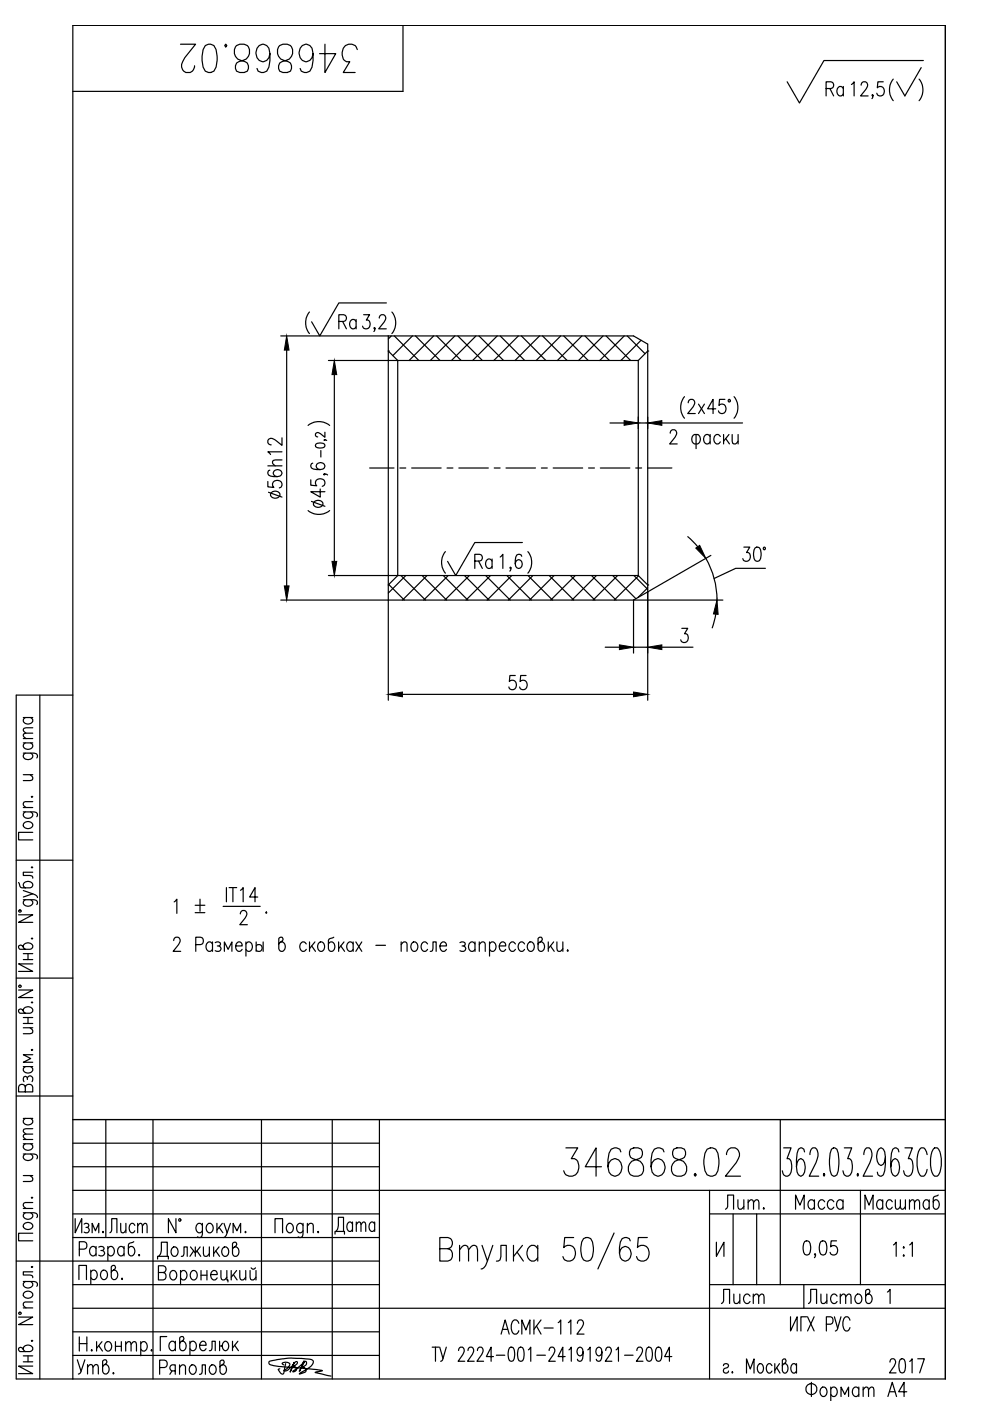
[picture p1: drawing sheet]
<svg xmlns="http://www.w3.org/2000/svg" width="210mm" height="297mm" viewBox="0 0 210 297" stroke-linecap="round" stroke-linejoin="round" font-family="sans-serif">
<defs><g id="words">
<g font-size="10.1">
<text x="37" y="16.6">346868.02</text>
<text x="118.2" y="250.5">346868.02</text>
</g>
<g font-size="8.4">
<text x="187.3" y="22.6">( )</text>
<text x="63.5" y="72">( )</text>
<text x="92.4" y="122.8">( )</text>
</g>
<text font-size="7.1" x="69.8" y="262.8">Дата</text>
<g font-size="6.6">
<text x="60.7" y="106.9" transform="rotate(-90 60.7 106.9)">56h12</text>
<text x="106.5" y="147.5">55</text>
<text x="151.7" y="277.6">Лист</text>
<text x="170" y="277.6">Листов</text>
</g>
<g font-size="6.2">
<text x="173.9" y="21.5">Ra</text>
<text x="70.6" y="70.9">Ra</text>
<text x="99.5" y="121.7">Ra</text>
<text x="35.6" y="194.7">1 %%P .</text>
<text x="152.8" y="257.5">Лит.</text>
<text x="167.6" y="257.5">Масса</text>
<text x="182" y="257.5">Масштаб</text>
<text x="22.2" y="262.5">Лист</text>
<text x="105.1" y="284">АСМК-112</text>
<text x="15.2" y="292.5">Утв.</text>
<text x="32.5" y="292.5">Ряполов</text>
</g>
</g></defs>
<g fill="none" stroke="#000" stroke-width=".25">
<path d="M85.4 5.4v14h-70M182.6 18.1l.2-.6 .7-.2a.93 .93 0 0 1 .1 1.6l-1.1 1.4h1.6M195.8 12.8h-21.1l-5.2 9-2.6-4.5M200.4 5.4v287M59.5 71.2h74.8l3 1.8v75.5M60.8 74.2v50M69.6 76.4h14.7v45.6h-14.7M70.9 79.4v39.6M81.9 64.2h-10.1l-4 7-1.7-3M82.3 71.2v77.3M82.3 74.4l2 2h51M83.6 71.2l5.2 5.2"/>
<path d="M87.5 71.2l-4.2 4.2M88.1 71.2l5.2 5.2M91.9 71.2l-5.2 5.2M92.6 71.2l5.2 5.2M96.4 71.2l-5.2 5.2M97.1 71.2l5.2 5.2M100.9 71.2l-5.2 5.2M101.6 71.2l5.2 5.2M105.4 71.2l-5.2 5.2M106.1 71.2l5.2 5.2M109.9 71.2l-5.2 5.2M110.5 71.2l5.2 5.2"/>
<path d="M114.4 71.2l-5.2 5.2M115 71.2l5.2 5.2M118.9 71.2l-5.2 5.2M119.5 71.2l5.2 5.2M123.4 71.2l-5.2 5.2M124 71.2l5.2 5.2M127.9 71.2l-5.2 5.2M128.5 71.2l5.2 5.2M132.4 71.2l-5.2 5.2M133 71.2l3.8 3.8M135.3 76.4v45.6M135.9 72.1l-4.3 4.3"/>
<path d="M137.3 74.4h.1M137.3 74.4l-2 2M65.3 90.2a3.6 3.6 0 0 1 4.6 0M66.3 98.2l-.3 .1-.1 .4 .1 .5a2.81 2.81 0 0 0 2.7 0 .66 .66 0 0 0-.2-1 .86 .86 0 0 0-1.1 0 .86 .86 0 0 0-.2 1l.7 .4M67 94.2l.7-.3a.86 .86 0 0 1 1.2 .6 1.31 1.31 0 0 1-2 0zM68 95.5v1.4M68.8 93.2v.2v-.2l.5 .2M68.9 91.6v1.1l-1-.8-.6-.2-.4 .3v.3l.5 .3M78.4 99.2h5.1M84.8 99.2h1.2M87.3 99.2h6.2M94.8 99.2h1.2"/>
<path d="M97.3 99.2h6.2M104.8 99.2h1.2M107.3 99.2h6.2M114.8 99.2h1.2M117.3 99.2h6.2M124.8 99.2h1.2M127.3 99.2h6.2M129.3 89.7h3M134.8 99.2h1.2M135.3 89.7h2M137.3 99.2h5.2M140.3 89.7h17.1"/>
<path d="M142.1 91.8l.2-.5 .7-.2a.94 .94 0 0 1 .1 1.6l-1.1 1.4h1.6M145.1 84.1a3.6 3.6 0 0 0 0 4.6M145.9 85.4l.3-.6 .6-.1a.94 .94 0 0 1 .2 1.6l-1.2 1.4h1.6M147 92.3l.9-.2a1.15 1.15 0 0 1 0 2h-.7a1.19 1.19 0 0 1-.2-1.8zM147.6 92.1v3M148.1 85.7l1.3 2M149.4 85.7l-1.3 2M150.6 92.5a.67 .67 0 0 0-.7-.4 .67 .67 0 0 0-.6 .4 1.01 1.01 0 0 0 .8 1.6l.5-.4M150.6 92.1v2M151.8 86.7h-1.8l1.2-2v3M152.7 92.5a.67 .67 0 0 0-.6-.4 .67 .67 0 0 0-.6 .4 1.01 1.01 0 0 0 .8 1.6l.4-.4M153.4 92.1v2"/>
<path d="M153.7 84.7h-1.1l-.2 1.3a.87 .87 0 0 1 1.1-.2 .87 .87 0 0 1 .4 1 .82 .82 0 0 1-.6 .9 .82 .82 0 0 1-1-.6M153.9 93l.8 1.1M154.5 84.8h.3v.4h-.3zM154.6 92.1l-1.2 1.5M155.2 92.1l.2 1.9 .5 .1 .6-.5M155.6 84.1a3.6 3.6 0 0 1 0 4.6M156.5 92.1v2M65.3 108.3a3.6 3.6 0 0 0 4.6 0M65.9 101.7v1.2l1.3 .1a.87 .87 0 0 1-.2-1.1 .87 .87 0 0 1 1-.4 .82 .82 0 0 1 .9 .7 .82 .82 0 0 1-.6 .9M66 106.3l2.9 1M66.6 106.4a1.07 1.07 0 0 1 1.1-.3 1.07 1.07 0 0 1 .8 .9 1.06 1.06 0 0 1-1.2 .6 1.06 1.06 0 0 1-.8-.9zM67.9 103.7v1.7l-2-1.1h3"/>
<path d="M68.7 100.5l.2 .1-.2 .1-.1-.1a.65 .65 0 0 1 .9 .1M110.8 115h-10.1l-4.1 7-1.7-3M145.8 113.8l2.1 2.1M149.6 118.4a17.7 17.7 0 0 1 2.4 8.8M150.7 117.8l-16.4 9.4v11.3M157.7 116h1.3l-.7 1.1a.9 .9 0 0 1 .7 1.3 .9 .9 0 0 1-1.4 .3l-.1-.3M160.1 116.1l.6-.1a1.46 1.46 0 0 1 .7 1.7l-.4 1.2-.5 .1a1.46 1.46 0 0 1-.7-1.7zM161.9 116.1h.3v.4h-.3zM59.5 127.2h93.8M82.3 124h.1M82.4 123.9l3.3 3.3M85 122l5.2 5.2"/>
<path d="M86 122l-3.7 3.7M89.5 122l5.2 5.2M90.5 122l-5.2 5.2M94 122l5.2 5.2M95 122l-5.2 5.2M98.5 122l5.2 5.2M99.5 122l-5.2 5.2M103 122l5.2 5.2M104 122l-5.2 5.2M107.5 122l5.2 5.2M108.5 122l-5.2 5.2M112 122l5.1 5.2"/>
<path d="M113 122l-5.2 5.2M116.4 122l5.2 5.2M117.5 122l-5.2 5.2M120.9 122l5.2 5.2M122 122l-5.2 5.2M125.4 122l5.2 5.2M126.5 122l-5.2 5.2M128.3 137.2h3M129.9 122l4.9 4.9M130.9 122l-5.1 5.2M134.3 137.2h3M134.4 122l2.9 2.9"/>
<path d="M135.3 122h-51l-2 2M135.3 122l2 2M135.4 122.1l-5.2 5.1M137.3 124h.1M137.3 124.6l-2 2.1M140.3 137.2h6.6M144.6 133.2h1.2l-.7 1.2h.4a.95 .95 0 0 1 .4 1.3 .95 .95 0 0 1-1.5 .2l-.1-.2M151.8 130.2l-.8 2.9M162.3 120.5h-6.3l-4.6 2.1M4.9 159.7l2.8 .1 .2 .3-.1 .6M4.9 157.5h2M4.9 156.6h2"/>
<path d="M4.9 152.1h2M5.4 159.7l-.3 .2a.65 .65 0 0 0 .3 1 1.01 1.01 0 0 0 1.5-.8l-.4-.4M5.4 157.5a.66 .66 0 0 0-.5 .6 .66 .66 0 0 0 .5 .7 .9 .9 0 0 0 1.1 0 .9 .9 0 0 0 .3-1.1l-.3-.2M5.4 152.1a.67 .67 0 0 0-.5 .7 .67 .67 0 0 0 .5 .6 1.01 1.01 0 0 0 1.5-.8l-.4-.5M6.9 155.4l-1.8 .2-.2 .4 .6 .6M6.9 154.3l-1.8 .1-.2 .5 .6 .5M8.4 147.4v145M15.4 147.4h-12v145h197M85.3 147.2h49M4.9 172.1l2.8 .2 .2 .3-.1 .6M4.9 171.2h2M4.9 164.2h2"/>
<path d="M5.1 174.5a1.06 1.06 0 0 1 1.1-.3 1.06 1.06 0 0 1 .7 .9 1.06 1.06 0 0 1-1.1 .6 1.06 1.06 0 0 1-.9-.9zM5.4 172.1l-.3 .3a.65 .65 0 0 0 .3 1 1.01 1.01 0 0 0 1.5-.8l-.4-.5M6.4 164.2l.5 .6-.1 .6-1.9 .1M6.7 168.9h.2l-.1 .1zM6.9 176.5h-3v1.6h3M6.9 170l-1.8 .1-.2 .5 .6 .6M3.4 182.4h12M3.9 194h3l-3 1.6h3M3.9 187.1l.5 1 2 .1a.64 .64 0 0 0 .6-.5 .64 .64 0 0 0-.5-.7 .91 .91 0 0 0-1.1-.1 .91 .91 0 0 0-.3 1.1l.3 .2M4 193h.4v.3h-.4zM4.9 190.8l2.8 .1 .2 .3-.1 .6M4.9 188.8l2 .7-2 .7"/>
<path d="M5.4 190.8l-.3 .2a.64 .64 0 0 0 .3 1 1.01 1.01 0 0 0 1.5-.8l-.4-.4M6.7 199h.2l-.1 .1zM6.7 183.9l.1-.1 .1 .1-.1 .1zM6.9 189.5l.9 .5 .1 .3M6.9 184.9h-2v.7l1.9 .1 .1 .5M36.8 199.4l.3-.6 .6-.1a.93 .93 0 0 1 .2 1.6l-1.2 1.4h1.6M45.1 199.7v2M45.6 199.9a.71 .71 0 0 1 1.2 .2l-.4 .5h-.3M52.1 199.7v3M54.3 199.7v2M55.8 199.7v2M59.6 199.7a1 1 0 0 1 .9 1 1 1 0 0 1-.9 1l-.5-.6v-2.1l.4-.3h.3l.2 .4-.1 .3-.8 .7"/>
<path d="M65.6 199.7v2M66.8 199.7l-1.2 1.4M67.7 199.9a.8 .8 0 0 1 .9 0 .8 .8 0 0 1 .2 .9 .8 .8 0 0 1-.9 .9 1.18 1.18 0 0 1-.2-1.8zM70.8 198.7l-1.1 .4-.1 2a.64 .64 0 0 0 .6 .6 .64 .64 0 0 0 .7-.4 .9 .9 0 0 0 0-1.1 .9 .9 0 0 0-1.1-.3l-.2 .2M71.8 199.7v2M72.9 199.7l-1.1 1.4M74.9 199.7v2M75.4 199.7l1.3 2M76.7 199.7l-1.3 2M85.1 199.7v2M87.5 199.9a.8 .8 0 0 1 .9 0 .8 .8 0 0 1 .2 .9 .8 .8 0 0 1-.9 .9 1.18 1.18 0 0 1-.2-1.8zM97.5 199.9a.72 .72 0 0 1 1.2 .2l-.2 .3-.5 .2"/>
<path d="M100.7 199.7v2M101.6 199.7v2M103.8 199.7v3M112.1 199.9l.3-.2a1 1 0 0 1 .9 1 1 1 0 0 1-.9 1 1.17 1.17 0 0 1-.3-1.8zM114.5 199.7a1 1 0 0 1 1 1 1 1 0 0 1-1 1l-.4-.6v-2.1l.3-.3h.4l.2 .4-.1 .3-.8 .7M116.2 199.7v2M117.4 199.7l-1.2 1.4M118.1 199.7l.1 1.9 .6 .1 .5-.6M119.3 199.7v2M3.4 207.4h12M3.9 209.9h3l-3 1.6h3M4 208.9h.4v.4h-.4z"/>
<path d="M4.9 200.8a1 1 0 0 1 1-.9 1 1 0 0 1 1 .9l-.5 .5h-2.2l-.3-.4v-.3l.5-.2 .3 .1 .7 .8M4.9 214.4a1 1 0 0 1 1-1 1 1 0 0 1 1 1l-.5 .4h-2.2l-.3-.3v-.4l.5-.2 .3 .1 .7 .8M4.9 202.2h2M4.9 203.5h2M4.9 217.9h2M4.9 215.7h2M4.9 217h2M5.9 202.2v1.3M5.9 215.7v1.3M6.4 217.9l.5 .6-.1 .6-1.9 .1M6.7 212.5l.1-.1 .1 .1zM6.9 204.4h-3l3 1.6h-3"/>
<path d="M41.5 200.3h1a.81 .81 0 0 0 .6-.8 .81 .81 0 0 0-.6-.8h-1v3M45.1 200.1l-.5-.4a1 1 0 0 0-.9 1 1 1 0 0 0 .9 1l.5-.4M46.4 200.6a.59 .59 0 0 1 .5 .5 .59 .59 0 0 1-.5 .6l-.8-.1M47.6 201.7v-2l.8 1.6 .8-1.6v2M50 200.6h1.3a.67 .67 0 0 0-.4-.9 .67 .67 0 0 0-.8 .4 .99 .99 0 0 0 .8 1.6l.4-.4M52.1 200.1a.66 .66 0 0 1 .7-.4 .66 .66 0 0 1 .6 .4 1 1 0 0 1-.8 1.6l-.5-.4M54.3 200.6a.73 .73 0 0 1 1.2 0 .73 .73 0 0 1-.4 1.1h-.4l-.4-.3M64.9 200.1l-.4-.4a1 1 0 0 0-.9 1 1 1 0 0 0 .9 1l.4-.4M66.1 200.6l.8 1.1M72.3 200.6l.8 1.1M74.9 200.1a.66 .66 0 0 0-.6-.4 .66 .66 0 0 0-.7 .4 .91 .91 0 0 0 0 1.2 .91 .91 0 0 0 1.1 .3l.2-.3M79.7 200.4h2"/>
<path d="M85.1 200.3l.5-.6 .6 .2 .1 1.8M90.7 200.1l-.3-.2a.8 .8 0 0 0-.9 0 .8 .8 0 0 0-.2 .9 .8 .8 0 0 0 .9 .9l.5-.4M91.2 201.7l.5-.1 .1-1.9h.7v2M93.3 200.6h1.4a.67 .67 0 0 0-.5-.9 .67 .67 0 0 0-.8 .4 1 1 0 0 0 .8 1.6l.5-.4M98.3 200.6a.59 .59 0 0 1 .5 .5 .59 .59 0 0 1-.5 .6l-.8-.1M100.7 200.1l-.4-.4a1 1 0 0 0-1 1 1 1 0 0 0 1 1l.4-.4M101.6 200.3l.6-.6 .6 .2 .1 1.8M103.8 200.1l.2-.2a.8 .8 0 0 1 1 0 .8 .8 0 0 1 .2 .9 .8 .8 0 0 1-.9 .9l-.5-.4M105.9 200.6h1.3a.66 .66 0 0 0-.4-.9 .66 .66 0 0 0-.8 .4 1 1 0 0 0 .8 1.6l.4-.4M109.3 200.1l-.5-.4a1 1 0 0 0-.9 1 1 1 0 0 0 .9 1l.5-.4M111.2 200.1a.66 .66 0 0 0-.6-.4 .66 .66 0 0 0-.6 .4 1 1 0 0 0 .8 1.6l.4-.4M116.7 200.6l.8 1.1"/>
<path d="M120.4 201.4l.1 .2-.1 .1-.2-.1zM3.4 232.4h12M4.9 237.1h2M4.9 226.1h2M5.4 237.1a.67 .67 0 0 0-.5 .7 .67 .67 0 0 0 .5 .6 1.01 1.01 0 0 0 1.5-.8l-.4-.5M5.4 230.5a.73 .73 0 0 0-.7-.6 .73 .73 0 0 0-.8 .6v1h3v-1a.82 .82 0 0 0-.7-.6 .82 .82 0 0 0-.8 .6v1M5.4 226.1a.66 .66 0 0 0-.5 .7 .66 .66 0 0 0 .5 .6 .9 .9 0 0 0 1.1 0 .9 .9 0 0 0 .3-1l-.3-.3M5.8 228.5a.59 .59 0 0 1 .6-.4 .59 .59 0 0 1 .5 .4l-.1 .8M5.8 228.9v-.4l-.4-.3a.73 .73 0 0 0-.3 1.1M6.7 222.6l.1-.1 .1 .1-.1 .1zM6.9 239.3l-1.8 .1-.2 .5 .6 .5M6.9 223.6h-2l1.6 .8-1.6 .8h2"/>
<path d="M15.4 237.4h185M22.4 237.4v25M32.4 237.4v55M55.4 237.4v55M70.4 237.4v55M80.4 237.4v55M165.4 237.4v35M4.9 257.1l2.8 .1 .2 .4-.1 .6M4.9 244.7l2.8 .1 .2 .3-.1 .6M4.9 256.2h2M4.9 249.2h2M4.9 242.5h2"/>
<path d="M4.9 241.6h2M5.1 259.5a1.06 1.06 0 0 1 1.1-.3 1.06 1.06 0 0 1 .7 .9 1.06 1.06 0 0 1-1.1 .6 1.06 1.06 0 0 1-.9-.9zM5.4 257.1l-.3 .3a.64 .64 0 0 0 .3 1 1.01 1.01 0 0 0 1.5-.8l-.4-.5M5.4 244.7l-.3 .2a.64 .64 0 0 0 .3 1 1.01 1.01 0 0 0 1.5-.8l-.4-.4M5.4 242.5a.67 .67 0 0 0-.5 .6 .67 .67 0 0 0 .5 .7 1.01 1.01 0 0 0 1.5-.8l-.4-.5M6.4 249.2l.5 .6-.1 .6-1.9 .1M6.7 253.9l.1-.1 .1 .1-.1 .1zM6.9 255l-1.8 .1-.2 .5 .6 .6M6.9 240.4l-1.8 .2-.2 .4 .6 .6M15.4 252.4h185M15.4 257.4h65M15.4 242.4h65"/>
<path d="M15.4 247.4h65M15.9 258.4v3l1.4-3v3M17.8 259.5a.59 .59 0 0 1 1 .3l-.1 .3-.5 .1M37.3 258.4v3l-1.6-3v3M38 258.5h.3v.4h-.3zM42.9 259.8l-.1-.1a.58 .58 0 0 0-.9-.2 1.06 1.06 0 0 0-.3 1.1 1.06 1.06 0 0 0 .8 .8l.5-.5M42.9 259.4l-.1 2.7a.58 .58 0 0 1-.9 .1M44.1 259.5l.2-.1a1 1 0 0 1 .9 1 1 1 0 0 1-.9 1 1.17 1.17 0 0 1-.2-1.9zM46 259.4v2M47.1 259.4l-1.1 1.4M47.5 259.4l.7 2 .7-2M61.1 259.5l.2-.1a1 1 0 0 1 .9 1 1 1 0 0 1-.9 1 1.17 1.17 0 0 1-.2-1.9z"/>
<path d="M64.3 259.8l-.5-.4a1 1 0 0 0-.9 1 1 1 0 0 0 .9 1l.5-.5M64.3 259.4l-.2 2.7-.3 .3-.6-.2M65.2 259.9l.5-.5 .6 .1 .1 1.9M65.2 259.4v2M150.4 257.4h50M150.4 252.4v40M155.4 257.4v15M160.4 257.4v15M166.1 243.4h1.6l-.8 2.3h.4a3.1 3.1 0 0 1 .1 3.4l-.4 .3h-.4l-.5-.3-.2-.9M170.6 244.2l-.2-.5-.4-.3-.7 .3a10.4 10.4 0 0 0-.3 4.8l.3 .6 .6 .3a2.29 2.29 0 0 0 .7-2.9l-.3-.6-.6-.2-.4 .2-.3 .6-.1 .9M171.7 244.8a1.63 1.63 0 0 1 .6-1.4h.6a1.95 1.95 0 0 1 .4 2.3l-1.7 3.7h2M174.7 248.8l.2 .3-.2 .3-.1-.3z"/>
<path d="M176.3 243.7l.4-.3 .7 .3a8.7 8.7 0 0 1 0 5.4l-.4 .3h-.3l-.4-.3a8.5 8.5 0 0 1 0-5.4zM179 243.4h1.6l-.9 2.3h.4a3.1 3.1 0 0 1 .2 3.4l-.4 .3h-.5l-.4-.3-.3-.9M181.9 248.8l.1 .3-.1 .3-.2-.3zM182.4 252.4v20M183.2 244.8a1.63 1.63 0 0 1 .5-1.4h.6a1.95 1.95 0 0 1 .4 2.3l-1.7 3.7h2M187.7 245.4l-.1 .8-.3 .6-.6 .3a2.31 2.31 0 0 1-.7-2.9l.3-.5 .4-.3 .6 .3a7.6 7.6 0 0 1 0 5.4l-.4 .3h-.3l-.4-.3-.2-.6M190.6 244.2l-.2-.5-.4-.3-.7 .3a10.4 10.4 0 0 0-.3 4.8l.3 .6 .6 .3a2.29 2.29 0 0 0 .7-2.9l-.3-.6-.6-.2-.4 .2-.3 .6-.1 .9M191.9 243.4h1.5l-.8 2.3h.4a3.1 3.1 0 0 1 .2 3.4l-.5 .3h-.4l-.4-.3-.3-.9M196.6 244.8l-.2-.6a1.01 1.01 0 0 0-1.1-.8 5.4 5.4 0 0 0 0 6 1.23 1.23 0 0 0 1.3-1.5M198.2 243.4a1.23 1.23 0 0 1 1.2 1.4 5.2 5.2 0 0 1-.7 4.6 1.24 1.24 0 0 1-1.3-1.5 5.1 5.1 0 0 1 .8-4.5zM3.4 267.4h77M3.9 279.2h3l-3 1.6h3"/>
<path d="M4 278.3h.4v.3h-.4zM4.9 271.7l2.8 .1 .2 .4-.1 .5M4.9 277.3h2M5.1 274.1a1.06 1.06 0 0 1 1.1-.3 1.06 1.06 0 0 1 .7 .9 1.06 1.06 0 0 1-1.1 .6 1.06 1.06 0 0 1-.9-1zM5.4 271.7l-.3 .2a.64 .64 0 0 0 .3 1.1 1.01 1.01 0 0 0 1.5-.8l-.4-.5M6.7 268.6h.2l-.1 .1zM6.9 261.5h-3v1.6h3M6.9 276l-1.8 .2-.2 .5 .6 .6M6.9 269.6h-2v.7l1.9 .1 .1 .5M15.4 277.4h185M15.4 262.4h65M15.4 272.4h65"/>
<path d="M16.7 271.3v-3h1.6v3M16.8 264.8h1a.82 .82 0 0 0 .6-.7 .82 .82 0 0 0-.6-.8h-1v3M18.5 260.2a.61 .61 0 0 1 .4 .6 .61 .61 0 0 1-.4 .6l-.7-.2M19.3 269.7a.66 .66 0 0 1 .6-.4 .66 .66 0 0 1 .6 .4 1.01 1.01 0 0 1-.8 1.6l-.4-.4M19.3 269.3v3M19.5 261.4v-2l.7 1.5 .7-1.5v2M20.4 264.7a.67 .67 0 0 0-.7-.5 .67 .67 0 0 0-.6 .5 1.01 1.01 0 0 0 .8 1.6l.5-.5M20.4 264.3v2M20.9 264.4a.73 .73 0 0 1 1.2 .3l-.4 .4h-.3M21.6 269.4a.65 .65 0 0 1 1.1 .3 1.01 1.01 0 0 1-.8 1.6 1.19 1.19 0 0 1-.3-1.9zM21.7 265.1a.58 .58 0 0 1 .5 .6 .58 .58 0 0 1-.5 .6l-.8-.2M22.9 264.7a.67 .67 0 0 1 .6-.4 .67 .67 0 0 1 .6 .4 1.01 1.01 0 0 1-.8 1.6l-.4-.5"/>
<path d="M22.9 264.3v3M24 269.3a1 1 0 0 1 1 1 1 1 0 0 1-1 1l-.4-.6v-2.1l.3-.3h.4l.2 .4-.1 .3-.8 .7M25.9 271l.1 .2-.1 .1-.1-.1zM26.3 264.7a.66 .66 0 0 0-.6-.4 .66 .66 0 0 0-.6 .4 .9 .9 0 0 0-.1 1.1 .9 .9 0 0 0 1.1 .3l.2-.3M26.3 264.3v2M28.4 263.3l-1.1 .4-.1 2a.64 .64 0 0 0 .6 .6 .64 .64 0 0 0 .7-.5 .91 .91 0 0 0 0-1.1 .91 .91 0 0 0-1.1-.3l-.2 .3M29.5 266v.3l-.1-.2zM33.4 266.9v-.5h2.3v.5M33.6 269.8h1a.82 .82 0 0 1 .6 .8 .82 .82 0 0 1-.6 .8h-1v-3h1a.73 .73 0 0 1 .6 .7 .73 .73 0 0 1-.6 .7M33.6 266.4a3.1 3.1 0 0 0 .6-3h1.3v3M36.3 269.5a.64 .64 0 0 1 1.1 .3 1.01 1.01 0 0 1-.8 1.6 1.19 1.19 0 0 1-.3-1.9zM36.6 264.5a.8 .8 0 0 1 .9 .1 .8 .8 0 0 1 .3 .9 .8 .8 0 0 1-1 .9 1.18 1.18 0 0 1-.2-1.9z"/>
<path d="M38.3 269.8a.66 .66 0 0 1 .6-.4 .66 .66 0 0 1 .6 .4 1.01 1.01 0 0 1-.8 1.6l-.4-.5M38.3 269.4v3M38.4 266.4l.5-.2 .1-1.8h.7v2M40.4 264.4l1 1.3 1-1.3M40.7 269.5a.65 .65 0 0 1 1 .3 1.01 1.01 0 0 1-.8 1.6 1.19 1.19 0 0 1-.2-1.9zM41.1 265.2l-.8 1.2M41.4 264.4v2M41.8 265.2l.8 1.2M42.6 270.4h1.3M42.6 269.4v2M43.1 264.4l.1 1.8 .6 .2 .6-.6M43.9 269.4v2"/>
<path d="M44.4 264.4v2M44.7 270.2h1.3a.67 .67 0 0 0-.4-.8 .67 .67 0 0 0-.8 .4 1.01 1.01 0 0 0 .8 1.6l.4-.5M45.3 264.4v2M45.8 265.2l.8 1.2M46.4 264.4l-1.1 1.4M46.5 260.2l.8 1.2M46.8 269.4l.2 1.8 .5 .2 .6-.6M47.3 264.5l.3-.1a1 1 0 0 1 .9 1 1 1 0 0 1-.9 1 1.18 1.18 0 0 1-.3-1.9zM48.1 269.4v2h.2v.4M48.2 261.4l-.3 .5-.5 .5M49 269.4v2M49.4 261.4v-2l.8 1.5 .8-1.5v2"/>
<path d="M49.5 270.2l.8 1.2M49.8 264.4a1 1 0 0 1 .9 1 1 1 0 0 1-.9 1l-.5-.6v-2.1l.3-.3h.4l.2 .4-.1 .3-.8 .7M50.2 269.4l-1.2 1.4M50.8 269.4l.2 1.8 .5 .2 .6-.6M52 261.1l.2 .1-.2 .2zM52.1 269.4v2M53 269.4l.1 1.8 .6 .2 .6-.6M53.2 268.8a.5 .5 0 0 0 .5 .3 .5 .5 0 0 0 .5-.3M54.3 269.4v2M58.3 261.4v-3h1.6v3M67.5 261.1v.3l-.2-.2zM93.2 264.7h1.8a1.36 1.36 0 0 1 1 1.4 1.36 1.36 0 0 1-1 1.3h-1.8v-5h1.8a1.21 1.21 0 0 1 .9 1.2 1.21 1.21 0 0 1-.9 1.1"/>
<path d="M97.4 265l1-1h.4l.4 .3 .1 .7v2.4M97.4 264v3.4M99.3 265l1-1h.4l.4 .3 .2 .7v2.4M102.2 264l1.1 3.4 1.2-3.4M103.3 267.4l-.3 .9-.4 .5-.6 .2M105.3 267.4h.3l.4-.3 .2-.7v-2.4h1.1v3.4M108.9 264v3.4M109.6 265.5l1.4 1.9M110.8 264l-1.9 2.4M114 264.7a1.11 1.11 0 0 0-1-.7 1.11 1.11 0 0 0-1.1 .7 1.88 1.88 0 0 0 .8 2.7h.6l.7-.7M114 264v3.4M121.6 262.4h-1.9l-.2 2.1a1.45 1.45 0 0 1 1.9-.3 1.45 1.45 0 0 1 .6 1.7 1.36 1.36 0 0 1-1.1 1.5 1.36 1.36 0 0 1-1.6-1"/>
<path d="M123.7 262.6l.6-.2 .9 .2a4.7 4.7 0 0 1 0 4.5l-.5 .3-1-.3a4.7 4.7 0 0 1 0-4.5zM130.2 261.4l-3.4 7.6M133.6 263.1a1.06 1.06 0 0 0-1.7-.5 5.5 5.5 0 0 0-.4 4.1 1.12 1.12 0 0 0 1.1 .7 1.12 1.12 0 0 0 1-.7 1.56 1.56 0 0 0-1.1-2.4l-.6 .2-.4 .5-.2 .7M137.2 262.4h-1.9l-.2 2.1a1.46 1.46 0 0 1 1.9-.3 1.46 1.46 0 0 1 .6 1.7 1.36 1.36 0 0 1-1.1 1.5 1.36 1.36 0 0 1-1.5-1M150.4 272.4h50M151.9 263.4v3l1.6-3v3M167.6 279.2v3l1.4-3v3M170.6 263.2l.6-.1a1.46 1.46 0 0 1 .7 1.7l-.4 1.1-.5 .2a1.46 1.46 0 0 1-.7-1.7zM171 279.2h-1.2v3M171.2 279.2l1.4 3M172.6 279.2l-1.4 3M172.9 265.9l-.1 .2-.1-.2 .1-.1a.62 .62 0 0 1-.1 .9"/>
<path d="M174.1 263.2l.5-.1a1.46 1.46 0 0 1 .7 1.7l-.3 1.1-.6 .2a1.46 1.46 0 0 1-.7-1.7zM176.9 279.2l.7 2.4M177.4 263.1h-1.2l-.1 1.3a.88 .88 0 0 1 1.1-.2 .88 .88 0 0 1 .4 1 .82 .82 0 0 1-.7 .9 .82 .82 0 0 1-.9-.6M178.3 279.2l-.8 2.7-.4 .3M180.2 279.9a.7 .7 0 0 0-.7-.7 .7 .7 0 0 0-.7 .7 2.06 2.06 0 0 0 .5 2.3 .77 .77 0 0 0 .9-.7M188.2 273.9l.5-.5v3M189.4 263.9l.6-.5v3M191.6 264.4l.1 .1-.1 .2-.1-.2zM191.6 266.1l.1 .1-.1 .2-.1-.2zM192.9 263.9l.5-.5v3M4.9 286.1a1 1 0 0 1 1-.9 1 1 0 0 1 1 .9l-.5 .5h-2.2l-.3-.4v-.3l.5-.3 .3 .2 .7 .8M4.9 287.5h2"/>
<path d="M4.9 288.7h2M5.9 287.5v1.2M6.7 284.3l.1-.1 .1 .1-.1 .1zM6.9 289.6h-3l3 1.6h-3M15.4 292.4v-287h185v287M15.4 282.4h65M15.4 287.4h65M16.8 283.4v3.1M16.8 284.9h1.6M18.4 283.4v3.1M20.5 284.5v2M20.9 285.3l.8 1.2"/>
<path d="M21.6 284.5l-1.1 1.4M22.5 284.6a.64 .64 0 0 1 1.1 .3 1.01 1.01 0 0 1-.8 1.6 1.19 1.19 0 0 1-.3-1.9zM24.5 284.5v2M25.7 284.5v2M26.6 285l.6-.5 .5 .1 .1 1.9M26.6 284.5v2M27.8 285l.6-.5 .4 .1 .1 1.9M29.8 284.9a.67 .67 0 0 1 .7-.5 .67 .67 0 0 1 .6 .5 1.01 1.01 0 0 1-.8 1.6l-.5-.5M29.8 284.5v3M35.3 283.4h-1.3v3M37.2 284.8a.66 .66 0 0 0-.7-.5 .66 .66 0 0 0-.6 .5 .91 .91 0 0 0 0 1.1 .91 .91 0 0 0 1.1 .3l.2-.3M37.2 284.4v2"/>
<path d="M38.6 284.4a1 1 0 0 1 .9 1 1 1 0 0 1-.9 1l-.5-.6v-2.1l.3-.3h.4l.2 .4-.1 .3-.8 .7M40.3 284.8a.66 .66 0 0 1 .6-.5 .66 .66 0 0 1 .6 .5 .99 .99 0 0 1-.8 1.6l-.4-.5M40.3 284.4v3M42.3 285.2h1.4a.67 .67 0 0 0-.4-.8 .67 .67 0 0 0-.9 .4 .99 .99 0 0 0 .8 1.6l.5-.5M44.4 286.4l.4-.2 .2-1.8h.6v2M46.6 285.4h.5a.89 .89 0 0 1 .8-1 1.08 1.08 0 0 1 .6 1 1.08 1.08 0 0 1-.8 1 .99 .99 0 0 1-.6-1M46.6 284.4v2M49.3 284.4v2M49.8 285.2l.8 1.2M50.4 284.4l-1.1 1.4M60.2 289.4l-.4-.2a.98 .98 0 0 1 1.7 .1l-.6 .8-.7 .5v.1a2.76 2.76 0 0 0 2.1-1.7v-.2l-.8 2.1 .3-.7a2.19 2.19 0 0 1 1-1.5h.2a.75 .75 0 0 1-.8 1 .61 .61 0 0 1 .7 .6 .61 .61 0 0 1-.8 .5 7 7 0 0 0 2.4-2.3l-1 2.2 1-1.9a.32 .32 0 0 1 .5-.1 .32 .32 0 0 1 0 .5l-.6 .5-.4 .1 .6 .2 .1 .2a.53 .53 0 0 1 .1 .6 .53 .53 0 0 1-.5 .3l-.8 .2 2.2-1.4 .6-.7a.66 .66 0 0 0 0-.8 .66 .66 0 0 0-.8-.2 19.4 19.4 0 0 0-8.4 .5 .51 .51 0 0 0 .5 .7l1.6 .3 9 .8 .2 .1-1.6 .4 3.4 .8M60.6 289.1l-.3 1.6a.55 .55 0 0 1-.4 .6l-.4-.2-.5-.7 .3-.2"/>
<path d="M91.6 285.6h1.4M92.3 285.6v3M93.2 285.6l.7 2.4M94.6 285.6l-.8 2.7-.4 .3M97.2 286.3l.1-.4a.66 .66 0 0 1 1-.1 .66 .66 0 0 1 0 1l-1.2 1.8h1.4M99.2 286.3l.1-.4a.66 .66 0 0 1 1-.1 .66 .66 0 0 1 0 1l-1.2 1.8h1.4M101.2 286.3l.1-.4a.66 .66 0 0 1 1-.1 .66 .66 0 0 1 0 1l-1.2 1.8h1.4M104.6 287.6h-1.5l1-2v3M105.2 287.3h1.8M108 285.8l.5-.2a1.53 1.53 0 0 1 .6 1.7l-.3 1.2-.5 .1a1.55 1.55 0 0 1-.6-1.7zM110 285.8l.5-.2a1.53 1.53 0 0 1 .6 1.7l-.3 1.2-.5 .1a1.55 1.55 0 0 1-.6-1.7zM112 286.2l.5-.6v3"/>
<path d="M113.8 287.3h1.8M116.4 286.3l.1-.4a.66 .66 0 0 1 1-.1 .66 .66 0 0 1 0 1l-1.2 1.8h1.4M119.8 287.6h-1.5l1-2v3M120.6 286.2l.5-.6v3M123.6 286.6a.75 .75 0 0 1-.7 .9 .99 .99 0 0 1-.6-1 .99 .99 0 0 1 .7-.9l.3 .2a2.87 2.87 0 0 1 0 2.7l-.5 .1-.3-.1-.1-.3M124.6 286.2l.5-.6v3M127.6 286.6a.75 .75 0 0 1-.7 .9 .99 .99 0 0 1-.6-1 .99 .99 0 0 1 .7-.9l.3 .2a2.87 2.87 0 0 1 0 2.7l-.5 .1-.3-.1-.1-.3M128.4 286.3l.1-.4a.66 .66 0 0 1 1-.1 .66 .66 0 0 1 0 1l-1.2 1.8h1.4M130.6 286.2l.5-.6v3M132.4 287.3h1.8M135 286.3l.1-.4a.66 .66 0 0 1 1-.1 .66 .66 0 0 1 0 1l-1.2 1.8h1.4M137.2 285.8l.5-.2a1.53 1.53 0 0 1 .6 1.7l-.3 1.2-.5 .1a1.55 1.55 0 0 1-.6-1.7z"/>
<path d="M139.2 285.8l.5-.2a1.53 1.53 0 0 1 .6 1.7l-.3 1.2-.5 .1a1.55 1.55 0 0 1-.6-1.7zM142.4 287.6h-1.5l1-2v3M153.4 289.5a.56 .56 0 0 1 .5-.4 .56 .56 0 0 1 .6 .4l-.3 .5-.5 .1a.6 .6 0 0 0-.2 .9 .6 .6 0 0 0 1-.3M155.3 290.8v.3zM158.3 291.1v-3l.8 2.2 .8-2.2v3M160.9 289.3l.5-.2a1.24 1.24 0 0 1 0 2 1.05 1.05 0 0 1-.9-.7 1.05 1.05 0 0 1 .4-1.1zM163.7 289.5l-.4-.4h-.3a1.24 1.24 0 0 0 0 2h.3l.4-.4M164.3 289.1v2M164.7 290l.7 1.1M165.3 289.1l-1 1.5M166.3 289.1h.3a1.24 1.24 0 0 1 0 2 .61 .61 0 0 1-.7-.5v-2.2l.3-.3h.3l.1 .2a.73 .73 0 0 1-.5 1l-.2 .2M168.9 289.5l-.4-.4h-.3a1.24 1.24 0 0 0 0 2h.3l.4-.4"/>
<path d="M168.9 289.1v2M172 293.1v3M174.2 294.2a.64 .64 0 0 1 1 .3 1.01 1.01 0 0 1-.8 1.6 1.19 1.19 0 0 1-.2-1.9zM175.2 280.8h.9a.85 .85 0 0 0 .5-.8 .85 .85 0 0 0-.5-.8h-.9v3M176.1 294.5a.66 .66 0 0 1 .7-.4 .66 .66 0 0 1 .6 .4 1.01 1.01 0 0 1-.8 1.6l-.5-.4M176.1 294.1v2.9M178.3 296.1v-2l.8 1.6 .8-1.6v2M182.1 294.5a.67 .67 0 0 0-.6-.4 .67 .67 0 0 0-.7 .4 .91 .91 0 0 0 0 1.1 .91 .91 0 0 0 1.1 .3l.2-.2M182.1 294.1v2M183 294.7l.6-.6 .4 .1 .1 1.9M183 294.1v2M184.1 294.7l.6-.6 .5 .1 .1 1.9"/>
<path d="M188.3 296.1l.9-3 .9 3M188.6 295.1h1.1M188.7 288.8l.1-.4a.66 .66 0 0 1 .9-.1 .66 .66 0 0 1 .1 .9l-1.2 1.9h1.4M190.9 288.2l.5-.1a1.53 1.53 0 0 1 .6 1.7l-.3 1.1-.5 .2a1.56 1.56 0 0 1-.6-1.7zM192.3 295.1h-1.8l1.2-2v3M192.9 288.7l.5-.6v3M194.6 288.1h1.4l-1 3"/>
<circle cx="172" cy="294.5" r="1.17"/>
</g>
<path d="M60.8 71.2l.5 3h-1zM70.9 76.4l.5 3h-1zM132.3 89.2l3 .5-3 .5zM137.3 89.7l3-.5v1zM70.4 119h1l-.5 3zM147.5 116.2l.8-.6 1.3 2.8zM60.3 124.2h1l-.5 3zM131.3 136.7l3 .5-3 .5zM137.3 137.2l3-.5v1zM152 127.2l.3 3.1-1-.1zM82.3 147.2l3-.5v1zM134.3 146.7l3 .5-3 .5z" fill="#000" stroke="#000" stroke-width=".21"/>
<use href="#words"/>
</svg>
